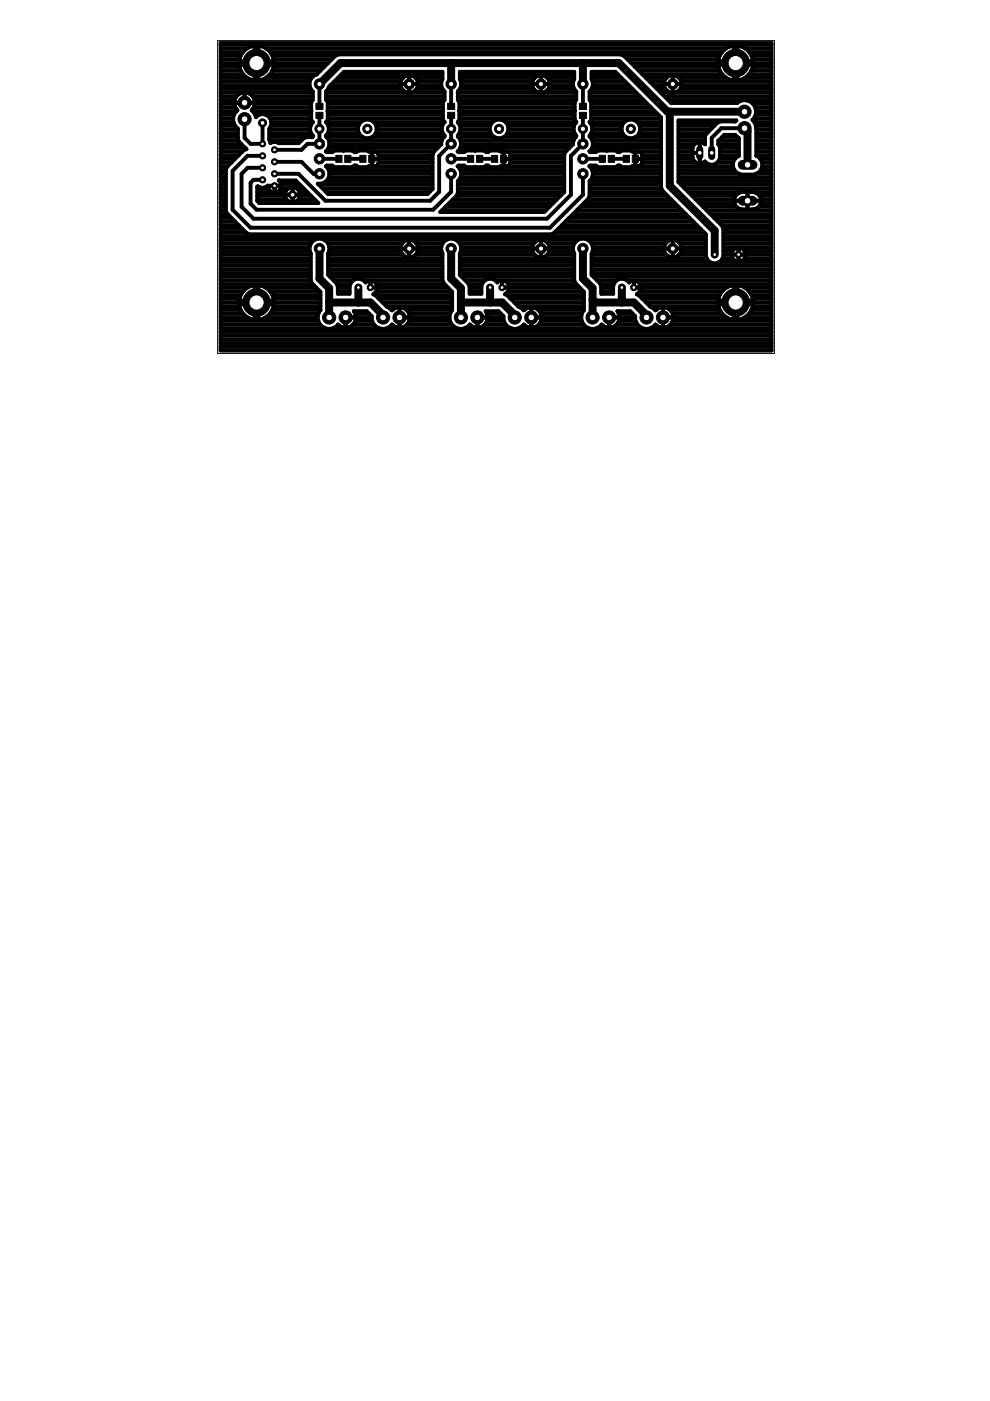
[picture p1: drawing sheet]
<svg xmlns="http://www.w3.org/2000/svg" width="210mm" height="297mm" viewBox="0 0 210 297" stroke-linecap="round" stroke-linejoin="round" font-family="sans-serif">
<g fill="#000" stroke="#000" stroke-width=".21">
<path d="M67 21.9h1.5v1.3h-1.5zM67 23.8h1.5v1.3h-1.5zM71.2 32.9h1.3v1.5h-1.3zM73.1 32.9h1.3v1.5h-1.3zM76.3 32.9h1.3v1.5h-1.3zM78.2 32.9h1.3v1.5h-1.3zM94.9 21.9h1.5v1.3h-1.5zM94.9 23.8h1.5v1.3h-1.5zM99.1 32.9h1.3v1.5h-1.3zM101 32.9h1.3v1.5h-1.3zM104.2 32.9h1.3v1.5h-1.3zM106.1 32.9h1.3v1.5h-1.3z"/>
<path d="M122.9 21.9h1.4v1.3h-1.4zM122.9 23.8h1.4v1.3h-1.4zM127.1 32.9h1.3v1.5h-1.3zM129 32.9h1.3v1.5h-1.3zM132.1 32.9h1.4v1.5h-1.4zM134 32.9h1.4v1.5h-1.4z"/>
</g>
<g fill="none" stroke="#000" stroke-width=".83">
<path d="M46.8 19.6h4.6M46.8 9.1h116.8v65.2h-116.8zM46.8 18.9h19.1M46.8 18.1h18.8M46.8 17.3h18.9M46.8 16.5h5.7M46.8 15.7h4.7M46.8 15h4.2M46.8 14.2h4M46.8 13.4h7.2M46.8 12.6h4M46.8 11.8h4.2"/>
<path d="M46.8 11.1h4.7M46.8 10.3h5.5M46.8 9.5h116.8M51 15l-.3-1.2h7.4l-.4 1.2M51 15l.6 .9 .9 .7M51.9 19.6h.1M51.9 19.6v2.2M52.4 19.6h13.9M54 16.5h.8M54 15.7h.8M54 15h.8M54 14.2h.8"/>
<path d="M54 12.6h.8M54 11.8h.8M54 11.1h.8M54 10.3h.8M54.8 13.4h14.7M56.3 16.5h9.7M56.5 10.3h97.4M57.2 15.7h10M57.3 11.1h95.8M57.7 15a3.7 3.7 0 0 1-2.9 2.1v-7.4a3.7 3.7 0 0 1 3.3 3.3h-7.4a3.7 3.7 0 0 1 3.3-3.3v7.4l-1.5-.5M57.7 15h10.3M57.8 11.8h13.3"/>
<path d="M58 14.2h10.7M58 12.6h12.3M67.7 17.8v4.8M69.1 19.6h17.3M69.6 18.9h15.6M70.1 18.1h14.8M70.8 17.3h14.2M71.6 16.5h13.8M72.4 15.7h21.4M84.9 17.8h3.7M86.8 15.9v3.8M86.8 18.9h.1"/>
<path d="M86.8 18.1h.1M86.8 17.3h.1M86.8 16.5h.1M87.2 19.6h7.1M88.1 16.5h5.7M88.3 18.9h5.5M88.6 17.3h5M88.6 18.1h5M95.7 17.8v4.8M97.1 19.6h17.2M97.5 18.9h15.6M97.5 16.5h15.8"/>
<path d="M97.5 15.7h24.3M97.7 17.3h15.2M97.7 18.1h15.1M112.8 17.8h3.8M113.1 18.9a1.89 1.89 0 0 0 3.2 0M113.1 18.9a1.88 1.88 0 0 1 1.6-3 1.88 1.88 0 0 1 1.6 3M114.7 15.9v3.8M114.7 18.9h.1M114.7 18.1h.1M114.7 17.3h.1M114.7 16.5h.1M115.1 19.6h7.1"/>
<path d="M116.1 16.5h5.7M116.3 18.9h5.5M116.5 17.3h5M116.6 18.1h4.9M123.6 17.8v4.8M125 19.6h9.9M125.4 18.9h8.7M125.4 16.5h6.4M125.4 15.7h5.6M125.6 17.3h6.9M125.7 18.1h7.6M132.3 11.8h20.3"/>
<path d="M133.1 12.6h19.2M133.9 13.4h21.7M134.6 14.2h17.8M135.4 15h17.2M136.2 15.7h16.9M137 16.5h4.3M137.8 17.3h3M138.5 18.1h2.3M139.3 18.9h1.8M140.1 19.6h2.1M140.8 17.8h3.7M142.6 15.9v3.8"/>
<path d="M142.6 18.9h.1M142.6 18.1h.1M142.6 17.3h.1M142.6 16.5h.1M143 19.6h20.6M144 16.5h10M144.2 18.9h19.4M144.4 17.3h19.2M144.5 18.1h19.1M152.6 15l-.3-1.2h7.4l-.4 1.2M152.6 15l.6 .9 .9 .7M154.1 16.6l1.5 .5v-7.4a3.7 3.7 0 0 0-3.3 3.3h7.4a3.7 3.7 0 0 0-3.3-3.3v7.4l1.5-.5"/>
<path d="M155.6 16.5h.8M155.6 15.7h.8M155.6 15h.8M155.6 14.2h.8M155.6 12.6h.8M155.6 11.8h.8M155.6 11.1h.8M155.6 10.3h.8M156.4 13.4h7.2M157.9 16.5h5.7M158 10.3h5.6M158.8 15.7h4.8"/>
<path d="M158.9 11.1h4.7M159.3 15l-.6 .9-.8 .7M159.3 15h4.3M159.3 11.8h4.3M159.6 14.2h4M159.6 12.6h4M46.8 32.1h4.6M46.8 30.6h4.4M46.8 39.9h1.1M46.8 39.2h1.1M46.8 38.4h1.1M46.8 37.6h1.1"/>
<path d="M46.8 36.8h1.1M46.8 36h1.1M46.8 35.3h1.5M46.8 34.5h2.3M46.8 33.7h3M46.8 32.9h3.8M46.8 31.3h5.2M46.8 29.8h3.8M46.8 29h3.6M46.8 28.2h3.6M46.8 27.5h3.6M46.8 26.7h3"/>
<path d="M46.8 25.9h2.7M46.8 25.1h2.6M46.8 24.3h2.8M46.8 23.6h3.4M46.8 22.8h3.1M46.8 22h2.9M46.8 21.2h2.9M46.8 20.4h3.3M49.7 21.8h4.3M51.9 25.3v3.9l1.2 1.3h2.6v-4.4M51.9 21.2h.1M51.9 20.4h.1"/>
<path d="M53.5 23.6h12.5M53.6 20.4h12.7M53.8 22.8h12.2M54 21.2h12.3M54 22h12M54.1 24.3h.9M54.5 39.9h2.4M54.7 39.5v.1M55.7 33h-3.2l-3.2 3.2v8.3l3.8 3.8h63.5l7-7v-4.4M56.3 24.3h9.7M56.7 39.4h2.9M56.7 39.4a1.61 1.61 0 0 1-2 .1"/>
<path d="M56.7 39.4l.2 .5M56.9 39.9a1.48 1.48 0 0 0 1.9 .8M57.1 29.6v-2.3a1.85 1.85 0 0 0-.2-2.7 1.85 1.85 0 0 0-2.6 .2l-.4-.9-.5-.5a2.19 2.19 0 0 0 0-3.2 2.19 2.19 0 0 0-3.1 0 2.19 2.19 0 0 0 .1 3.2 2.39 2.39 0 0 0 0 3.9v2.2l.3 .5 1.6 1.6-.6 .2-3.6 3.6-.2 .5v8.8l.2 .6 4.2 4.2 .6 .2h64l.5-.2 7.4-7.4 .2-.5v-3.2a2.02 2.02 0 0 0 0-3.1M57.1 29.6l.2 .7 .6-.2h.6l.6 .3M57.1 29.6h.1M57.1 29h9.2M57.1 28.2h8.9M57.1 27.5h8.7M57.2 29.8h6.7M57.3 25.1h8.7M57.4 26.7h8.5M57.5 25.9h8.8"/>
<path d="M58.2 39.4v1.4M58.2 39.9h.1M58.2 34.3h5.7l2.6 2.6h1.2M59.1 38.3a1.46 1.46 0 0 1 .4 1.6M59.1 38.3h3.6l4.8 4.8h-12.5l-.5-.5v-3.1h.2M59.1 38.3h.1M59.1 30.4h.1M59.2 38.4h3.6M59.5 39.9l-.7 .8M59.5 39.9h1.6M59.6 39.2h4M61.1 39.9a1.59 1.59 0 0 1 1.8 0"/>
<path d="M61.1 39.9a1.62 1.62 0 0 0-.3 2.5 1.62 1.62 0 0 0 2.4 0 1.62 1.62 0 0 0-.3-2.5M62 39.7v3.2M62 39.9h.1M62.9 39.9h1.5M66.3 25.9l-.3-.6v-3.6l.3-.5v-1.8a2.08 2.08 0 0 1 .8-3.6l4-4 .7-.3h59.8l.6 .3 .6 .5 9.5 9.5h14a2.41 2.41 0 0 1 3.4 .2 2.41 2.41 0 0 1-.2 3.4 2.71 2.71 0 0 1 .9 2.1M66.3 25.9a2 2 0 0 0 0 2.8l-.1 .4h-1.3l-.5 .2-1.1 1.1h-4.2M67.6 39.2h24.1M67.7 33.7h4.2M67.7 24.5v6h-2.5l-1.3 1.3h-5.7M68.4 39.9h23.3M69.1 35.3h1.5M69.1 25.9a1.94 1.94 0 0 1 0 2.8v.3a2 2 0 0 1 0 3.1l.2 .2h1.1l.6-.4h3.6l.6 .4h.3l.6-.4h1.7l.4 .2h13.8"/>
<path d="M69.1 25.9h7.4M69.1 20.4h25.2M69.2 32.1h1.4M69.2 38.4h22.5M69.2 21.2h25M69.2 29h7.6M69.4 23.5l.1-1.8-.4-.5v-1.8l.4-.4 .3-.6 3.1-3.2h20.9v1.6a1.98 1.98 0 0 0 .5 2.6v1.8l-.4 .5v1.8M69.4 23.5l.1 1.8-.4 .6M69.4 23.6h24.5M69.5 28.2h6.6M69.5 25.1h24.4M69.5 24.3h24.4"/>
<path d="M69.5 22.8h24.4M69.5 22h24.4M69.6 26.7h6.4M69.6 31.3h23.2M69.7 36h22M69.7 37.6h22M69.7 29.8h24M69.7 27.5h6.2M69.8 30.6h23.8M69.8 36.8h21.9M73.7 33.7h3.2M75 35.3h.7"/>
<path d="M75 32.1h.6M78.2 35.3h13.5M78.8 33.7h1.5M78.8 32.1v3.1M78.8 34.5h.1M78.8 33.7h.1M78.8 32.9h.1M79 29h15.2M79.2 25.9h15.1M79.6 32.1l.4 .2 .2 .4 .1 1.8M79.7 28.2h14.2M79.7 26.7h14.1"/>
<path d="M79.9 27.5h13.8M80.3 34.5l-.2 .4-.4 .3h-1.5l-.4 .2h-1.7l-.6-.3h-.3l-.6 .3h-3.6l-.6-.3h-1.1l-.2 .2M80.3 34.5h11.4M80.3 33.7h11.4M80.3 32.9h11.4M93.6 30.6l-1.7 1.6-.2 .6v7.3l-1.1 1h-21l-2.2-2.2a2.11 2.11 0 0 0 2.3-1.1 2.11 2.11 0 0 0-.6-2.5M93.9 23.5v1.8l.4 .6M94.3 25.9a1.94 1.94 0 0 0 0 2.8v.3l-.4 .3-.3 .8v.5M95.7 33.7h4.1M95.7 24.5v6l-2.6 2.5v7.7l-1.9 1.9h-22.2l-5.7-5.7h-5.1M95.7 36.9v3.8l-3.9 3.8h-37.4l-1.3-1.3v-4.4l.7-.7h1.9M97 35.3a2.02 2.02 0 0 1 .1 3.1v2.5l-.2 .6-3.6 3.5h22.1l4.2-4.3"/>
<path d="M97 35.3h1.6M97.1 25.9a2 2 0 0 1 0 2.8v.3a2.02 2.02 0 0 1-.1 3.1l.2 .2h1.2l.5-.4h3.6l.6 .4h.4l.5-.4h1.7l.5 .2h13.8M97.1 39.9h22.5M97.1 39.2h22.5M97.1 25.9h7.4M97.1 20.4h25.1M97.1 32.1h1.4M97.1 38.4h22.5M97.1 21.2h25M97.1 29h7.6M97.4 23.5v-1.8l-.3-.5v-1.8a2.01 2.01 0 0 0 .4-2.6v-1.6h24.3v1.6a2.01 2.01 0 0 0 .4 2.6v1.8l-.4 .5 .1 1.8M97.4 23.5v1.8l-.3 .6"/>
<path d="M97.4 23.6h24.5M97.4 28.2h6.7M97.4 25.1h24.4M97.4 24.3h24.4M97.4 22.8h24.4M97.4 22h24.4M97.5 26.7h6.4M97.6 31.3h23.1M97.6 36h22M97.6 37.6h22M97.6 27.5h6.2M97.6 29.8h24"/>
<path d="M97.7 30.6h23.8M97.7 36.8h21.9M101.7 33.7h3.2M102.9 35.3h.7M103 32.1h.6M106.1 35.3h13.5M106.8 32.1v3.1M106.8 33.7h1.4M106.8 34.5h.1M106.8 33.7h.1M106.8 32.9h.1M106.9 29h15.2"/>
<path d="M107.2 25.9h15M107.5 32.1l.6 .5 .1 1.9M107.6 28.2h14.2M107.7 26.7h14M107.8 27.5h13.8M108.2 34.5l-.2 .4-.3 .3h-1.5l-.5 .2h-1.7l-.5-.3h-.4l-.6 .3h-3.6l-.5-.3h-1.2l-.2 .2M108.2 34.5h11.4M108.2 33.7h11.4M108.2 32.9h11.4M121.5 30.6l-1.7 1.6-.2 .6v7.9M121.9 23.5l-.1 1.8 .4 .6M122.2 25.9a2 2 0 0 0 0 2.8v.3l-.4 .3-.3 .8v.5"/>
<path d="M123.6 33.7h4.1M123.6 24.5v6l-2.5 2.5v8.3l-5.1 5.1h-62.2l-2.6-2.6v-6.9l1.3-1.3h3.2M125 35.3h1.5M125 32.1h1.4M125 25.9a2 2 0 0 1 0 2.8v.3a2.02 2.02 0 0 1 0 3.1l.1 .2h1.2l.6-.4h3.6l.5 .4h.4l.6-.4h1.6l.5 .2M125 39.9h15.2M125 39.2h15.2M125 25.9h7.4M125 20.4h10.7M125 38.4h15.2M125.1 21.2h11.3M125.1 29h7.6"/>
<path d="M125.3 23.5v-1.8l-.3-.5v-1.8a2.01 2.01 0 0 0 .4-2.6v-1.6h5.1l9.7 9.7v14.9l.2 .6 9.3 9.3v4.7l.3 .6 .5 .5M125.3 23.5v1.8l-.3 .6M125.3 23.6h13.5M125.3 28.2h6.7M125.3 25.1h14.9M125.3 24.3h14.3M125.3 22.8h12.7M125.3 22h11.9M125.5 26.7h6.4M125.5 36h14.7M125.5 31.3h14.7M125.6 37.6h14.6"/>
<path d="M125.6 29.8h14.6M125.6 27.5h6.2M125.7 30.6h14.5M125.7 36.8h14.5M129.6 33.7h3.2M130.9 35.3h.7M130.9 32.1h.6M134 35.3h6.2M134.1 32.1h6.1M134.7 33.7h1.4M134.7 32.1v3.1M134.7 34.5h.1"/>
<path d="M134.7 33.7h.1M134.7 32.9h.1M134.8 29h5.4M135.1 25.9h5.1M135.4 32.1l.4 .2 .3 .4v1.8M135.5 28.2h4.7M135.6 26.7h4.6M135.7 27.5h4.5M136.1 34.5l-.1 .4-.4 .3h-1.5l-.5 .2h-1.6l-.6-.3h-.4l-.5 .3h-3.6l-.6-.3h-1.2l-.1 .2M136.1 34.5h4.1M136.1 33.7h4.1M136.1 32.9h4.1"/>
<path d="M140.9 20.4h22.7M141.6 21.2h22M143.8 32.1h3M143.8 30.6h3.5M143.8 38.4h19.8M143.8 37.6h19.8M143.8 36.8h12.8M143.8 36h11.9M143.8 35.3h11.6M143.8 34.5h3.7M143.8 33.7h3.1M143.8 32.9h3"/>
<path d="M143.8 31.3h3M143.8 29.8h5.7M143.8 29h5.7M143.8 28.2h6.1M143.8 27.5h6.9M143.8 26.7h7.6M143.8 25.9h8.6M144.4 39.2h19.2M145.2 39.9h18.4M146.8 32.4h1.6M147.5 34.5l.7 .2 1-.2M148.4 32.1h.1"/>
<path d="M148.4 30.1v4.6M148.4 30.6h.1M148.4 34.5h.1M148.4 33.7h.1M148.4 32.9h.1M148.4 31.3h.1M149.2 34.5h.5M149.5 30.6a1.53 1.53 0 0 0-1.7-.4 1.53 1.53 0 0 0-1 1.3l.1 2 .1 .5 .5 .5M149.5 30.6h.1M149.5 30.6v-1.6l.2-.6 2.4-2.4 .6-.2h3.2l.2-.3h-12.3v13.1l9.3 9.3 .3 .6v5.9l-.3 .6-.5 .5M152.1 34.5h3.3M152.3 30.6l.4 .7"/>
<path d="M152.3 30.6h4.4M152.3 29.8h4.4M152.6 33.7h3.2M152.7 32.1h4M152.7 31.3v2.2a1.79 1.79 0 0 1-1.4 1.4 1.79 1.79 0 0 1-1.8-.7l-.3 .3M152.7 32.9h4M152.7 31.3h4M153.1 29h3.2M157.9 27.2h-4.9l-2.1 2v3.2M159.6 22h4M159.9 25.1h3.7M159.9 25.9h3.7"/>
<path d="M160.1 22.8h3.5M160.2 24.3h3.4M160.3 26.7h3.3M160.3 23.6h3.3M160.4 32.1h3.2M160.4 27.5v5.6a2.06 2.06 0 0 1 1.2 2.1 2.06 2.06 0 0 1-1.6 1.8h-2.9a2.06 2.06 0 0 1-1.7-1.8 2.06 2.06 0 0 1 1.3-2.1v-3.8l-.8-.7h-2.4l-1.2 1.2v.8M160.4 30.6h3.2M160.4 32.9h3.2M160.4 31.3h3.2M160.4 29.8h3.2M160.4 29h3.2M160.4 28.2h3.2"/>
<path d="M160.4 27.5h3.2M160.4 36.8h3.2M161.2 33.7h2.4M161.3 36h2.3M161.6 34.5h2M161.6 35.3h2M46.8 43.1h1.1M46.8 40.7h1.1M46.8 59.5h19.1M46.8 58.7h19.1M46.8 57.9h19.1M46.8 57.1h19.1"/>
<path d="M46.8 56.3h19.1M46.8 55.5h19.1M46.8 54.8h19.1M46.8 54h19.1M46.8 53.2h18.9M46.8 52.4h18.8M46.8 51.6h19.1M46.8 50.9h19.9M46.8 50.1h102.9M46.8 49.3h5.4M46.8 48.5h4.6M46.8 47.8h3.8"/>
<path d="M46.8 47h3M46.8 46.2h2.2M46.8 45.4h1.5M46.8 44.6h1.1M46.8 43.8h1.1M46.8 42.3h1.1M46.8 41.5h1.1M54.5 40.7h3.1M54.5 42.3h6.2M54.5 41.5h5.9M58.2 40.7h.1M58.8 40.7h1.7"/>
<path d="M60.4 41.3h3.2M62 40.7h.1M62 42.3h.1M62 41.5h.1M63.3 42.3h3.4M63.5 40.7h1.7M63.6 41.5h2.3M68.7 50.9h17.7M69.2 40.7h21.9M69.6 51.6h15.6M69.6 57.9h24.2M69.6 57.1h24.2"/>
<path d="M69.6 56.3h24.2M69.6 55.5h24.2M69.6 54.8h24.2M69.6 54h15.8M69.8 53.2h15.2M69.8 52.4h15.1M70 58.7h23.8M70.7 59.5h4.2M77.1 59.5h16.7M78.5 59.5v1.5h1.5M84.9 52.7h3.7M86.4 50.9a1.88 1.88 0 0 0-1.2 2.9 1.88 1.88 0 0 0 3.1 0 1.88 1.88 0 0 0-1.2-2.9"/>
<path d="M86.4 50.9h.7M86.8 50.8v3.8M86.8 54h.1M86.8 53.2h.1M86.8 52.4h.1M86.8 51.6h.1M86.8 50.9h.1M87.1 50.9h7.5M88.2 54h5.6M88.3 51.6h5.5M88.6 53.2h5M88.6 52.4h5"/>
<path d="M93.7 44.6h22M94.5 43.8h22M95.2 43.1h22.1M96 42.3h22.1M96.7 50.9h17.6M96.8 41.5h22.1M97.1 40.7h22.5M97.5 57.9h24.3M97.5 57.1h24.3M97.5 56.3h24.3M97.5 55.5h24.3M97.5 54.8h24.3"/>
<path d="M97.5 54h15.8M97.5 51.6h15.7M97.7 53.2h15.2M97.7 52.4h15.1M97.9 58.7h23.9M98.7 59.5h4.1M105 59.5h16.8M106.4 59.5v1.5h1.5M112.8 52.7h3.8M114.3 50.9a1.88 1.88 0 0 0-1.2 2.9 1.88 1.88 0 0 0 3.2 0 1.88 1.88 0 0 0-1.2-2.9M114.3 50.9h.8M114.7 50.8v3.8"/>
<path d="M114.7 54h.1M114.7 53.2h.1M114.7 52.4h.1M114.7 51.6h.1M114.7 50.9h.1M115.1 50.9h7.5M116.1 54h5.7M116.2 51.6h5.6M116.5 53.2h5M116.6 52.4h4.9M117.6 49.3h31.7M117.8 49.1h.1"/>
<path d="M118.3 48.5h30.2M119.1 47.8h28.6M119.9 47h27.1M120.7 46.2h25.5M121.5 45.4h23.9M122.3 44.6h22.3M123 43.8h20.8M123.8 43.1h19.3M124.6 50.9h17.7M124.6 42.3h17.7M125 40.7h15.7M125 41.5h16.5"/>
<path d="M125.4 51.6h15.7M125.4 57.9h38.2M125.4 57.1h38.2M125.4 56.3h38.2M125.4 55.5h25.1M125.4 54.8h24.5M125.4 54h15.8M125.7 53.2h15.1M125.7 52.4h15.1M125.8 58.7h37.8M126.6 59.5h4.1M132.9 59.5h30.7"/>
<path d="M134.4 59.5v1.5h1.4M140.8 52.7h3.7M142.3 50.9a1.88 1.88 0 0 0-1.2 2.9 1.88 1.88 0 0 0 3.1 0 1.88 1.88 0 0 0-1.2-2.9M142.3 50.9h.7M142.6 50.8v3.8M142.6 54h.1M142.6 53.2h.1M142.6 52.4h.1M142.6 51.6h.1M142.6 50.9h.1M143 50.9h6.7M144 54h5.7"/>
<path d="M144.2 51.6h5.5M144.4 53.2h5.3M144.5 52.4h5.2M145.9 40.7h17.7M146.7 41.5h9.3M147.5 42.3h8.1M148.3 43.1h7.4M149.1 43.8h7M149.8 44.6h13.8M150.5 55.5l.7 .3h.7l.7-.3M150.6 45.4h13M151.4 46.2h12.2"/>
<path d="M152.2 47h11.4M152.5 55.5h11.1M153 47.8h10.6M153.2 54.8h2.1M153.4 48.5h10.2M153.4 54h1.8M153.4 53.2h1.9M153.4 52.4h10.2M153.4 51.6h10.2M153.4 50.9h10.2M153.4 50.1h10.2M153.4 49.3h10.2"/>
<path d="M155.2 54h2.9M155.6 42.6h5.8M156.6 52.5v2.9M156.6 54.8h.1M156.6 53.2h.1M156.6 54h.1M157.3 40.7l-.6 .2-.8 .6M157.9 54.8h5.7M157.9 53.2h5.7M158.1 54h5.5M158.5 43.1h.1M158.5 40.7v3.7"/>
<path d="M158.5 43.8h.1M158.5 42.3h.1M158.5 41.5h.1M159.7 40.7a1.83 1.83 0 0 1 1.7 1.9 1.83 1.83 0 0 1-1.7 1.8h-2.4a1.83 1.83 0 0 1-1.4-2.9M160.9 43.8h2.7M161.1 41.5h2.5M161.3 43.1h2.3M161.4 42.3h2.2M46.8 74.3h116.8M46.8 73.5h116.8M46.8 72.7h116.8M46.8 71.9h116.8"/>
<path d="M46.8 71.2h116.8M46.8 70.4h116.8M46.8 69.6h22.2M46.8 68.8h21.1M46.8 68h20.7M46.8 67.2h5.6M46.8 66.5h4.7M46.8 65.7h4.2M46.8 64.9h4M46.8 64.1h7.2M46.8 63.4h4M46.8 62.6h4.2"/>
<path d="M46.8 61.8h4.7M46.8 61h5.6M46.8 60.2h19.5M51 62.5l-.3 1.2h7.4a3.7 3.7 0 0 0-3.3-3.2v7.3a3.7 3.7 0 0 0 3.3-3.3h-7.4l.3 1.2M51 62.5a3.7 3.7 0 0 1 3-2v7.3a3.8 3.8 0 0 1-3-2.1M54 67.2h.8M54 66.5h.8M54 65.7h.8M54 64.9h.8M54 63.4h.8M54 62.6h.8M54 61.8h.8"/>
<path d="M54 61h.8M54.8 64.1h13.1M56.4 67.2h11M56.4 61h10.7M57.3 66.5h10.2M57.3 61.8h10.6M57.8 65.7h10.1M57.8 62.6h10.1M58 64.9h9.9M58 63.4h9.9M66.7 60.6l-.5-.5-.3-.7v-5.7a2.12 2.12 0 0 1 1.8-3.1 2.12 2.12 0 0 1 1.9 3.1v4.6l1.8 1.8 .2 .6v1.6h2.5v-1.7a1.89 1.89 0 0 1 1.5-1.5 1.89 1.89 0 0 1 1.9 .8l.4-.4h1.2l.9 .9v1.2l-.9 .8 .5 .2M66.7 60.6h.1"/>
<path d="M66.7 60.6l1.2 1.3v3.8M67.9 65.7a2.42 2.42 0 0 0 .3 3.5 2.42 2.42 0 0 0 3.5-.4M70.5 69.6h10M71.4 60.2h2.9M71.6 61.8h2.5M71.6 61h2.5M71.7 68.8h.1M73.3 68.8h.1M73.3 68h.1M74.9 68.8h4.4M75.3 66.5h3M75.4 68a2.11 2.11 0 0 0-.4-2h2.7l1.1 1a2.42 2.42 0 0 0 1.5 2.6 2.42 2.42 0 0 0 2.8-.8"/>
<path d="M75.4 68a2.2 2.2 0 0 1-3.7 .8M75.4 68h3.5M75.5 67.3h-2.2v2.2M75.5 67.2h3.3M78.5 60.2h.1M79.6 62.6l2.4 2.4 .6 .3 .5 .5a2.18 2.18 0 0 1 2.7-.4 2.18 2.18 0 0 1 1 2.6M79.6 62.6h16.3M79.7 61.8h16.1M79.8 60.2h14.4M80 61h15M80.3 63.4h15.6M81.1 64.1h14.8"/>
<path d="M81.9 64.9h14M82 69.6h15M83 65.7h.2M83.1 68.8h.1M84.7 67.3h2.2M84.7 65.1v4.4M84.7 68.8h.1M84.7 68h.1M84.7 67.2h.1M84.7 66.5h.1M84.7 65.7h.1M86.2 65.7h9.7"/>
<path d="M86.3 68.8h9.5M86.7 66.5h8.8M86.8 68a2.2 2.2 0 0 1-3.7 .8M86.8 68h8.6M86.9 67.2h8.4M95.9 65.7a2.43 2.43 0 0 0 .3 3.5 2.43 2.43 0 0 0 3.4-.4M98.5 69.6h9.9M99.4 60.2h2.8M99.6 61.8h2.5M99.6 61h2.5M99.6 68.8h.1M99.6 68.8a2.19 2.19 0 0 0 3 .2 2.19 2.19 0 0 0 .4-3h2.7l1 1a2.41 2.41 0 0 0 1.5 2.6 2.41 2.41 0 0 0 2.8-.8"/>
<path d="M101.2 68.8h.1M101.2 68h.1M102.8 68.8h4.5M103.2 66.5h3M103.3 68h3.5M103.4 67.3h-2.2v2.2M103.4 67.2h3.3M106.4 60.2h.1M107.5 62.6l-.4-.2 .8-.8v-1.2l-.9-.9h-1.1l-.4 .4a1.87 1.87 0 0 0-2-.8 1.87 1.87 0 0 0-1.4 1.5v1.7h-2.5v-1.6l-.3-.6-1.8-1.8v-4.6a2.12 2.12 0 0 0-1.8-3.1 2.12 2.12 0 0 0-1.9 3.1v5.7l.3 .7 1.8 1.8v3.8M107.5 62.6l2.5 2.4 .5 .3 .5 .5a2.19 2.19 0 0 1 2.8-.4 2.19 2.19 0 0 1 .9 2.6M107.5 62.6h16.3M107.7 61.8h16"/>
<path d="M107.8 60.2h14.4M107.9 61h15M108.3 63.4h15.5M109.1 64.1h14.7M109.8 64.9h14M109.9 69.6h15M110.9 65.7h.3M111 68.8h.1M112.6 67.3h2.2M112.6 65.1v4.4M112.6 68.8h.1M112.6 68h.1"/>
<path d="M112.6 67.2h.1M112.6 66.5h.1M112.6 65.7h.1M114.1 65.7h9.7M114.2 68.8h9.6M114.7 66.5h8.7M114.7 68h8.6M114.7 68a2.21 2.21 0 0 1-3.7 .8M114.8 67.2h8.5M123.8 65.7a2.42 2.42 0 0 0 .3 3.5 2.42 2.42 0 0 0 3.5-.4M126.4 69.6h9.9M127.3 60.2h2.9"/>
<path d="M127.5 61.8h2.5M127.5 61h2.5M127.6 68.8a2.2 2.2 0 0 0 3 .2 2.2 2.2 0 0 0 .3-3h2.7l1.1 1a2.42 2.42 0 0 0 1.4 2.6 2.42 2.42 0 0 0 2.9-.8M127.6 68.8h.1M129.2 68.8h.1M129.2 68h.1M130.7 68.8h4.5M131.2 66.5h2.9M131.2 68h3.6M131.3 67.3h-2.1v2.2M131.3 67.2h3.4M134.4 60.2h.1"/>
<path d="M135.4 62.6l-.4-.2 .8-.8v-1.2l-.8-.9h-1.2l-.4 .4a1.87 1.87 0 0 0-1.9-.8 1.87 1.87 0 0 0-1.5 1.5v1.7h-2.5v-1.6l-.3-.6-1.8-1.8v-4.6a2.12 2.12 0 0 0-1.8-3.1 2.12 2.12 0 0 0-1.8 3.1v5.7l.2 .7 1.8 1.8v3.8M135.4 62.6l2.5 2.4 .5 .3 .6 .5a2.18 2.18 0 0 1 2.7-.4 2.18 2.18 0 0 1 .9 2.6M135.4 62.6h17.2M135.6 61.8h17.5M135.7 60.2h27.9M135.8 61h18.2M136.2 63.4h16.1M137 64.1h18.6M137.8 64.9h14.5M137.8 69.6h25.8M138.9 65.7h.2M139 68.8h.1"/>
<path d="M140.6 67.3h2.2M140.6 65.1v4.4M140.6 68.8h.1M140.6 68h.1M140.6 67.2h.1M140.6 66.5h.1M140.6 65.7h.1M142 65.7h10.6M142.2 68.8h21.4M142.6 66.5h10.5M142.6 68a2.19 2.19 0 0 1-3.6 .8M142.6 68h21"/>
<path d="M142.8 67.2h11.2M152.6 62.5l-.3 1.2h7.4l-.4-1.2M152.6 62.5a3.7 3.7 0 0 1 3-2v7.3a3.7 3.7 0 0 1-3-2.1M152.6 65.7l-.3-1.2h7.4l-.4 1.2M155.6 67.2h.8M155.6 66.5h.8M155.6 65.7h.8M155.6 64.9h.8M155.6 63.4h.8M155.6 62.6h.8M155.6 61.8h.8M155.6 61h.8"/>
<path d="M156.4 64.1h7.2M158 67.2h5.6M158 61h5.6M158.8 66.5h4.8M158.8 61.8h4.8M159.3 62.5a3.7 3.7 0 0 0-2.9-2v7.3a3.7 3.7 0 0 0 2.9-2.1M159.3 65.7h4.3M159.3 62.6h4.3M159.6 64.9h4M159.6 63.4h4"/>
<circle cx="86.8" cy="17.8" r="1.88"/>
<circle cx="142.6" cy="17.8" r="1.88"/>
<circle cx="77.9" cy="27.3" r="2.01"/>
<circle cx="105.8" cy="27.3" r="2.01"/>
<circle cx="133.8" cy="27.3" r="2.01"/>
<circle cx="156.6" cy="54" r="1.57"/>
</g>
<g fill="none" stroke="#000" stroke-width="1.7">
<path d="M67.7 17.8l4.5-4.4h59l10.3 10.3h16.4M95.7 13.4v4.4M123.6 13.4v4.4M142 23.7v15.7l9.5 9.5v5.1M157.9 27.2l.6 .6v7.1M67.7 52.7v6.4l2.1 2v6.2M95.7 52.7v6.4l2 2v6.2M123.6 52.7v6.4l2 2v6.2M69.8 64.1h8.7l2.7 2.7v.5M76 61v3.1M97.7 64.1h8.7l2.7 2.7v.5M103.9 61v3.1"/>
<path d="M125.6 63.5l.7 .6h8.1l2.7 2.7v.5M131.8 61v3.1"/>
</g>
<circle cx="86.8" cy="17.8" r="1.1" fill="#000" stroke="#000" stroke-width=".21"/>
<circle cx="86.8" cy="17.8" r=".55" fill="#fff" stroke="#000" stroke-width=".21"/>
<circle cx="67.7" cy="17.8" r="1.1" fill="#000" stroke="#000" stroke-width=".21"/>
<circle cx="67.7" cy="17.8" r=".55" fill="#fff" stroke="#000" stroke-width=".21"/>
<circle cx="67.7" cy="30.5" r="1.1" fill="#000" stroke="#000" stroke-width=".21"/>
<circle cx="67.7" cy="30.5" r=".55" fill="#fff" stroke="#000" stroke-width=".21"/>
<circle cx="67.7" cy="33.7" r="1.1" fill="#000" stroke="#000" stroke-width=".21"/>
<circle cx="67.7" cy="33.7" r=".55" fill="#fff" stroke="#000" stroke-width=".21"/>
<circle cx="67.7" cy="36.9" r="1.1" fill="#000" stroke="#000" stroke-width=".21"/>
<circle cx="67.7" cy="36.9" r=".55" fill="#fff" stroke="#000" stroke-width=".21"/>
<circle cx="67.7" cy="52.7" r="1.1" fill="#000" stroke="#000" stroke-width=".21"/>
<circle cx="67.7" cy="52.7" r=".55" fill="#fff" stroke="#000" stroke-width=".21"/>
<circle cx="86.8" cy="52.7" r="1.1" fill="#000" stroke="#000" stroke-width=".21"/>
<circle cx="86.8" cy="52.7" r=".55" fill="#fff" stroke="#000" stroke-width=".21"/>
<circle cx="114.7" cy="17.8" r="1.1" fill="#000" stroke="#000" stroke-width=".21"/>
<circle cx="114.7" cy="17.8" r=".55" fill="#fff" stroke="#000" stroke-width=".21"/>
<circle cx="95.7" cy="17.8" r="1.1" fill="#000" stroke="#000" stroke-width=".21"/>
<circle cx="95.7" cy="17.8" r=".55" fill="#fff" stroke="#000" stroke-width=".21"/>
<circle cx="95.7" cy="30.5" r="1.1" fill="#000" stroke="#000" stroke-width=".21"/>
<circle cx="95.7" cy="30.5" r=".55" fill="#fff" stroke="#000" stroke-width=".21"/>
<circle cx="95.7" cy="33.7" r="1.1" fill="#000" stroke="#000" stroke-width=".21"/>
<circle cx="95.7" cy="33.7" r=".55" fill="#fff" stroke="#000" stroke-width=".21"/>
<circle cx="95.7" cy="36.9" r="1.1" fill="#000" stroke="#000" stroke-width=".21"/>
<circle cx="95.7" cy="36.9" r=".55" fill="#fff" stroke="#000" stroke-width=".21"/>
<circle cx="95.7" cy="52.7" r="1.1" fill="#000" stroke="#000" stroke-width=".21"/>
<circle cx="95.7" cy="52.7" r=".55" fill="#fff" stroke="#000" stroke-width=".21"/>
<circle cx="114.7" cy="52.7" r="1.1" fill="#000" stroke="#000" stroke-width=".21"/>
<circle cx="114.7" cy="52.7" r=".55" fill="#fff" stroke="#000" stroke-width=".21"/>
<circle cx="142.6" cy="17.8" r="1.1" fill="#000" stroke="#000" stroke-width=".21"/>
<circle cx="142.6" cy="17.8" r=".55" fill="#fff" stroke="#000" stroke-width=".21"/>
<circle cx="123.6" cy="17.8" r="1.1" fill="#000" stroke="#000" stroke-width=".21"/>
<circle cx="123.6" cy="17.8" r=".55" fill="#fff" stroke="#000" stroke-width=".21"/>
<circle cx="123.6" cy="30.5" r="1.1" fill="#000" stroke="#000" stroke-width=".21"/>
<circle cx="123.6" cy="30.5" r=".55" fill="#fff" stroke="#000" stroke-width=".21"/>
<circle cx="123.6" cy="33.7" r="1.1" fill="#000" stroke="#000" stroke-width=".21"/>
<circle cx="123.6" cy="33.7" r=".55" fill="#fff" stroke="#000" stroke-width=".21"/>
<circle cx="123.6" cy="36.9" r="1.1" fill="#000" stroke="#000" stroke-width=".21"/>
<circle cx="123.6" cy="36.9" r=".55" fill="#fff" stroke="#000" stroke-width=".21"/>
<circle cx="123.6" cy="52.7" r="1.1" fill="#000" stroke="#000" stroke-width=".21"/>
<circle cx="123.6" cy="52.7" r=".55" fill="#fff" stroke="#000" stroke-width=".21"/>
<circle cx="142.6" cy="52.7" r="1.1" fill="#000" stroke="#000" stroke-width=".21"/>
<circle cx="142.6" cy="52.7" r=".55" fill="#fff" stroke="#000" stroke-width=".21"/>
<circle cx="78.5" cy="61" r=".71" fill="#000" stroke="#000" stroke-width=".21"/>
<circle cx="78.5" cy="61" r=".4" fill="#fff" stroke="#000" stroke-width=".21"/>
<circle cx="76" cy="61" r=".71" fill="#000" stroke="#000" stroke-width=".21"/>
<circle cx="76" cy="61" r=".4" fill="#fff" stroke="#000" stroke-width=".21"/>
<circle cx="106.4" cy="61" r=".71" fill="#000" stroke="#000" stroke-width=".21"/>
<circle cx="106.4" cy="61" r=".4" fill="#fff" stroke="#000" stroke-width=".21"/>
<circle cx="103.9" cy="61" r=".71" fill="#000" stroke="#000" stroke-width=".21"/>
<circle cx="103.9" cy="61" r=".4" fill="#fff" stroke="#000" stroke-width=".21"/>
<circle cx="134.4" cy="61" r=".71" fill="#000" stroke="#000" stroke-width=".21"/>
<circle cx="134.4" cy="61" r=".4" fill="#fff" stroke="#000" stroke-width=".21"/>
<circle cx="131.8" cy="61" r=".71" fill="#000" stroke="#000" stroke-width=".21"/>
<circle cx="131.8" cy="61" r=".4" fill="#fff" stroke="#000" stroke-width=".21"/>
<circle cx="69.8" cy="67.3" r="1.4" fill="#000" stroke="#000" stroke-width=".21"/>
<circle cx="69.8" cy="67.3" r=".7" fill="#fff" stroke="#000" stroke-width=".21"/>
<circle cx="73.3" cy="67.3" r="1.4" fill="#000" stroke="#000" stroke-width=".21"/>
<circle cx="73.3" cy="67.3" r=".7" fill="#fff" stroke="#000" stroke-width=".21"/>
<path d="M157.5 42.6h2.1" fill="none" stroke="#000" stroke-width="2.1"/>
<circle cx="158.5" cy="42.6" r=".7" fill="#fff" stroke="#000" stroke-width=".21"/>
<path d="M157.5 34.9h2.1" fill="none" stroke="#000" stroke-width="2.1"/>
<circle cx="158.5" cy="34.9" r=".7" fill="#fff" stroke="#000" stroke-width=".21"/>
<path d="M148.4 31.6v1.6" fill="none" stroke="#000" stroke-width="1.5"/>
<circle cx="148.4" cy="32.4" r=".51" fill="#fff" stroke="#000" stroke-width=".21"/>
<path d="M150.9 31.6v1.6" fill="none" stroke="#000" stroke-width="1.5"/>
<circle cx="150.9" cy="32.4" r=".51" fill="#fff" stroke="#000" stroke-width=".21"/>
<circle cx="58.2" cy="39.4" r=".66" fill="#000" stroke="#000" stroke-width=".21"/>
<circle cx="58.2" cy="39.4" r=".4" fill="#fff" stroke="#000" stroke-width=".21"/>
<circle cx="55.7" cy="38.1" r=".66" fill="#000" stroke="#000" stroke-width=".21"/>
<circle cx="55.7" cy="38.1" r=".4" fill="#fff" stroke="#000" stroke-width=".21"/>
<circle cx="58.2" cy="36.9" r=".66" fill="#000" stroke="#000" stroke-width=".21"/>
<circle cx="58.2" cy="36.9" r=".4" fill="#fff" stroke="#000" stroke-width=".21"/>
<circle cx="55.7" cy="35.6" r=".66" fill="#000" stroke="#000" stroke-width=".21"/>
<circle cx="55.7" cy="35.6" r=".4" fill="#fff" stroke="#000" stroke-width=".21"/>
<circle cx="58.2" cy="34.3" r=".66" fill="#000" stroke="#000" stroke-width=".21"/>
<circle cx="58.2" cy="34.3" r=".4" fill="#fff" stroke="#000" stroke-width=".21"/>
<circle cx="55.7" cy="33" r=".66" fill="#000" stroke="#000" stroke-width=".21"/>
<circle cx="55.7" cy="33" r=".4" fill="#fff" stroke="#000" stroke-width=".21"/>
<circle cx="58.2" cy="31.8" r=".66" fill="#000" stroke="#000" stroke-width=".21"/>
<circle cx="58.2" cy="31.8" r=".4" fill="#fff" stroke="#000" stroke-width=".21"/>
<circle cx="55.7" cy="30.5" r=".66" fill="#000" stroke="#000" stroke-width=".21"/>
<circle cx="55.7" cy="30.5" r=".4" fill="#fff" stroke="#000" stroke-width=".21"/>
<circle cx="123.6" cy="27.3" r=".97" fill="#000" stroke="#000" stroke-width=".21"/>
<circle cx="123.6" cy="27.3" r=".55" fill="#fff" stroke="#000" stroke-width=".21"/>
<circle cx="133.8" cy="27.3" r=".97" fill="#000" stroke="#000" stroke-width=".21"/>
<circle cx="133.8" cy="27.3" r=".55" fill="#fff" stroke="#000" stroke-width=".21"/>
<circle cx="95.7" cy="27.3" r=".97" fill="#000" stroke="#000" stroke-width=".21"/>
<circle cx="95.7" cy="27.3" r=".55" fill="#fff" stroke="#000" stroke-width=".21"/>
<circle cx="105.8" cy="27.3" r=".97" fill="#000" stroke="#000" stroke-width=".21"/>
<circle cx="105.8" cy="27.3" r=".55" fill="#fff" stroke="#000" stroke-width=".21"/>
<circle cx="67.7" cy="27.3" r=".97" fill="#000" stroke="#000" stroke-width=".21"/>
<circle cx="67.7" cy="27.3" r=".55" fill="#fff" stroke="#000" stroke-width=".21"/>
<circle cx="77.9" cy="27.3" r=".97" fill="#000" stroke="#000" stroke-width=".21"/>
<circle cx="77.9" cy="27.3" r=".55" fill="#fff" stroke="#000" stroke-width=".21"/>
<circle cx="81.2" cy="67.3" r="1.4" fill="#000" stroke="#000" stroke-width=".21"/>
<circle cx="81.2" cy="67.3" r=".7" fill="#fff" stroke="#000" stroke-width=".21"/>
<circle cx="84.7" cy="67.3" r="1.4" fill="#000" stroke="#000" stroke-width=".21"/>
<circle cx="84.7" cy="67.3" r=".7" fill="#fff" stroke="#000" stroke-width=".21"/>
<circle cx="97.7" cy="67.3" r="1.4" fill="#000" stroke="#000" stroke-width=".21"/>
<circle cx="97.7" cy="67.3" r=".7" fill="#fff" stroke="#000" stroke-width=".21"/>
<circle cx="101.2" cy="67.3" r="1.4" fill="#000" stroke="#000" stroke-width=".21"/>
<circle cx="101.2" cy="67.3" r=".7" fill="#fff" stroke="#000" stroke-width=".21"/>
<circle cx="109.1" cy="67.3" r="1.4" fill="#000" stroke="#000" stroke-width=".21"/>
<circle cx="109.1" cy="67.3" r=".7" fill="#fff" stroke="#000" stroke-width=".21"/>
<circle cx="112.6" cy="67.3" r="1.4" fill="#000" stroke="#000" stroke-width=".21"/>
<circle cx="112.6" cy="67.3" r=".7" fill="#fff" stroke="#000" stroke-width=".21"/>
<circle cx="125.6" cy="67.3" r="1.4" fill="#000" stroke="#000" stroke-width=".21"/>
<circle cx="125.6" cy="67.3" r=".7" fill="#fff" stroke="#000" stroke-width=".21"/>
<circle cx="129.2" cy="67.3" r="1.4" fill="#000" stroke="#000" stroke-width=".21"/>
<circle cx="129.2" cy="67.3" r=".7" fill="#fff" stroke="#000" stroke-width=".21"/>
<circle cx="137.1" cy="67.3" r="1.4" fill="#000" stroke="#000" stroke-width=".21"/>
<circle cx="137.1" cy="67.3" r=".7" fill="#fff" stroke="#000" stroke-width=".21"/>
<circle cx="140.6" cy="67.3" r="1.4" fill="#000" stroke="#000" stroke-width=".21"/>
<circle cx="140.6" cy="67.3" r=".7" fill="#fff" stroke="#000" stroke-width=".21"/>
<circle cx="157.9" cy="27.2" r="1.4" fill="#000" stroke="#000" stroke-width=".21"/>
<circle cx="157.9" cy="27.2" r=".7" fill="#fff" stroke="#000" stroke-width=".21"/>
<circle cx="157.9" cy="23.7" r="1.4" fill="#000" stroke="#000" stroke-width=".21"/>
<circle cx="157.9" cy="23.7" r=".7" fill="#fff" stroke="#000" stroke-width=".21"/>
<circle cx="54.4" cy="64.1" r="2.92" fill="#000" stroke="#000" stroke-width=".21"/>
<circle cx="54.4" cy="64.1" r="1.61" fill="#fff" stroke="#000" stroke-width=".21"/>
<circle cx="156" cy="64.1" r="2.92" fill="#000" stroke="#000" stroke-width=".21"/>
<circle cx="156" cy="64.1" r="1.61" fill="#fff" stroke="#000" stroke-width=".21"/>
<circle cx="156" cy="13.4" r="2.92" fill="#000" stroke="#000" stroke-width=".21"/>
<circle cx="156" cy="13.4" r="1.61" fill="#fff" stroke="#000" stroke-width=".21"/>
<circle cx="54.4" cy="13.4" r="2.92" fill="#000" stroke="#000" stroke-width=".21"/>
<circle cx="54.4" cy="13.4" r="1.61" fill="#fff" stroke="#000" stroke-width=".21"/>
<circle cx="156.6" cy="54" r=".71" fill="#000" stroke="#000" stroke-width=".21"/>
<circle cx="156.6" cy="54" r=".4" fill="#fff" stroke="#000" stroke-width=".21"/>
<circle cx="151.5" cy="54" r=".66" fill="#000" stroke="#000" stroke-width=".21"/>
<circle cx="151.5" cy="54" r=".4" fill="#fff" stroke="#000" stroke-width=".21"/>
<circle cx="51.9" cy="21.8" r="1.4" fill="#000" stroke="#000" stroke-width=".21"/>
<circle cx="51.9" cy="21.8" r=".7" fill="#fff" stroke="#000" stroke-width=".21"/>
<circle cx="51.9" cy="25.3" r="1.4" fill="#000" stroke="#000" stroke-width=".21"/>
<circle cx="51.9" cy="25.3" r=".7" fill="#fff" stroke="#000" stroke-width=".21"/>
<circle cx="62" cy="41.3" r=".85" fill="#000" stroke="#000" stroke-width=".21"/>
<circle cx="62" cy="41.3" r=".51" fill="#fff" stroke="#000" stroke-width=".21"/>
<circle cx="55.7" cy="26.1" r=".85" fill="#000" stroke="#000" stroke-width=".21"/>
<circle cx="55.7" cy="26.1" r=".51" fill="#fff" stroke="#000" stroke-width=".21"/>
<path d="M46.1 8.6h118.1v66.3h-118.1z" fill="none" stroke="#000" stroke-width=".21"/>
</svg>
